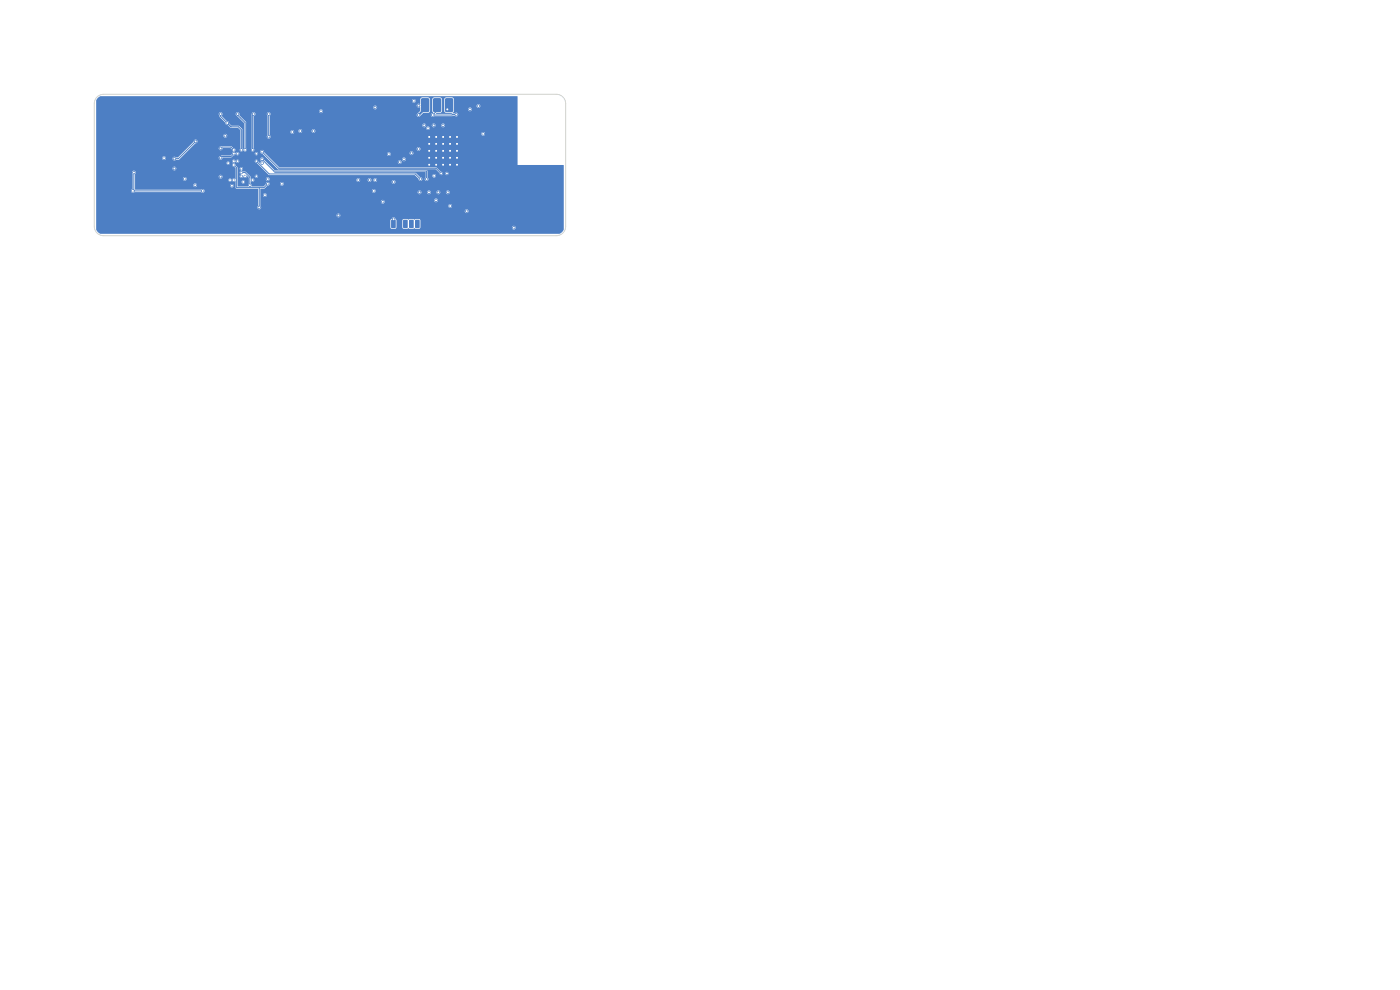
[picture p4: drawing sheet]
<svg xmlns="http://www.w3.org/2000/svg" width="297mm" height="210mm" viewBox="0 0 297 210" stroke-linecap="round" stroke-linejoin="round" font-family="sans-serif">
<g fill="#4d7fc4" stroke="#4d7fc4" stroke-width=".21">
<circle cx="91" cy="29.1" r=".25"/>
<circle cx="91" cy="30.5" r=".25"/>
<circle cx="91" cy="32" r=".25"/>
<circle cx="91" cy="33.5" r=".25"/>
<circle cx="91" cy="35" r=".25"/>
<circle cx="92.5" cy="29.1" r=".25"/>
<circle cx="92.5" cy="30.5" r=".25"/>
<circle cx="92.5" cy="32" r=".25"/>
<circle cx="92.5" cy="33.5" r=".25"/>
<circle cx="92.5" cy="35" r=".25"/>
<circle cx="94" cy="29.1" r=".25"/>
<circle cx="94" cy="30.5" r=".25"/>
<circle cx="94" cy="32" r=".25"/>
</g>
<path d="M90.8 28.8h6.4v6.4h-6.4z" fill="#4d7fc4"/>
<g fill="#4d7fc4" stroke="#4d7fc4" stroke-width=".21">
<circle cx="94" cy="33.5" r=".25"/>
<circle cx="94" cy="35" r=".25"/>
<circle cx="95.5" cy="29" r=".25"/>
<circle cx="95.5" cy="30.5" r=".25"/>
<circle cx="95.5" cy="32" r=".25"/>
<circle cx="95.5" cy="33.5" r=".25"/>
<circle cx="95.5" cy="34.9" r=".25"/>
<circle cx="96.9" cy="29" r=".25"/>
<circle cx="96.9" cy="30.5" r=".25"/>
<circle cx="97" cy="32" r=".25"/>
<circle cx="97" cy="33.5" r=".25"/>
<circle cx="97" cy="34.9" r=".25"/>
</g>
<g fill="#4d7fc4">
<path d="M83 46.7l.8-.1 .1 .1 .1 1.5-.2 .2-.8-.1z"/>
<path d="M84.3 46.7l.7-.1 .2 .1v1.5l-.1 .2-.9-.1z"/>
<path d="M85.6 46.7l.7-.1 .2 .1v1.5l-.1 .2-.9-.1z"/>
<path d="M86.8 46.7l.8-.1 .2 .1v1.5l-.2 .2-.8-.1z"/>
<path d="M88.1 46.7l.7-.1 .2 .1v1.5l-.1 .2-.8-.1z"/>
<path d="M89.4 20.9l1.3-.1 .3 .2 .1 2.4-.2 .3-1.2 .1-.3-.2-.1-2.4z"/>
<path d="M92 20.9l1.3-.1 .3 .2v2.4l-.1 .3-1.3 .1-.3-.2-.1-2.4z"/>
<path d="M94.5 20.9l1.3-.1 .3 .2 .1 2.4-.2 .3-1.3 .1-.3-.2v-2.4z"/>
<path d="M97.1 20.9l1.2-.1 .3 .2 .1 2.4-.1 .3-1.3 .1-.3-.2-.1-2.4z"/>
</g>
<g fill="#4d7fc4" stroke="#4d7fc4" stroke-width=".21">
<circle cx="90.8" cy="27.2" r=".22"/>
<circle cx="82.5" cy="32.7" r=".25"/>
<circle cx="99" cy="44.8" r=".25"/>
<circle cx="76" cy="38.2" r=".25"/>
<circle cx="90" cy="26.6" r=".25"/>
<circle cx="93" cy="40.8" r=".25"/>
<circle cx="89" cy="40.8" r=".25"/>
<circle cx="85.7" cy="33.8" r=".25"/>
<circle cx="83.5" cy="46.5" r=".25"/>
<circle cx="84.8" cy="34.4" r=".25"/>
<circle cx="78.4" cy="38.2" r=".25"/>
<circle cx="91" cy="40.8" r=".25"/>
<circle cx="94.8" cy="36.8" r=".22"/>
<circle cx="87.8" cy="21.4" r=".25"/>
<circle cx="79.3" cy="40.5" r=".25"/>
<circle cx="92.5" cy="42.5" r=".25"/>
<circle cx="81.2" cy="42.8" r=".25"/>
<circle cx="109" cy="48.3" r=".25"/>
<circle cx="95.5" cy="43.7" r=".25"/>
<circle cx="94" cy="26.6" r=".25"/>
<circle cx="79.6" cy="38.2" r=".25"/>
<circle cx="101.5" cy="22.5" r=".25"/>
<circle cx="102.5" cy="28.4" r=".25"/>
<circle cx="87.3" cy="32.5" r=".25"/>
<circle cx="71.8" cy="45.7" r=".25"/>
<circle cx="92" cy="26.6" r=".25"/>
<circle cx="99.7" cy="23.2" r=".25"/>
<circle cx="95" cy="40.8" r=".25"/>
<circle cx="83.5" cy="38.6" r=".25"/>
<circle cx="37" cy="35.8" r=".25"/>
<circle cx="34.8" cy="33.5" r=".25"/>
<circle cx="66.5" cy="27.8" r=".25"/>
<circle cx="63.7" cy="27.8" r=".25"/>
<circle cx="51.6" cy="38.6" r=".22"/>
<circle cx="59.8" cy="39" r=".25"/>
<circle cx="53.6" cy="38.2" r=".22"/>
<circle cx="52" cy="37.4" r=".22"/>
<circle cx="68.1" cy="23.6" r=".25"/>
<circle cx="49.6" cy="38.2" r=".22"/>
<circle cx="48.8" cy="38.2" r=".23"/>
<circle cx="39.2" cy="38" r=".25"/>
<circle cx="41.4" cy="39.3" r=".25"/>
<circle cx="56.8" cy="38" r=".25"/>
<circle cx="48.2" cy="26.1" r=".25"/>
<circle cx="51.2" cy="31.8" r=".23"/>
<circle cx="46.8" cy="24.2" r=".25"/>
<circle cx="54.4" cy="34.2" r=".22"/>
<circle cx="89.2" cy="38" r=".25"/>
<circle cx="88.8" cy="22.4" r=".25"/>
<circle cx="79.6" cy="22.8" r=".25"/>
<circle cx="46.8" cy="31.5" r=".25"/>
<circle cx="49.6" cy="31.8" r=".22"/>
<circle cx="28.4" cy="36.6" r=".25"/>
<circle cx="28.2" cy="40.5" r=".25"/>
<circle cx="43" cy="40.5" r=".25"/>
<circle cx="54.4" cy="32.6" r=".22"/>
<circle cx="88.8" cy="31.6" r=".25"/>
<circle cx="54.4" cy="37.4" r=".23"/>
<circle cx="56.2" cy="41.4" r=".25"/>
<circle cx="91.8" cy="24.4" r=".25"/>
<circle cx="96.8" cy="24.3" r=".25"/>
<circle cx="41.5" cy="30" r=".25"/>
<circle cx="37" cy="33.6" r=".25"/>
<circle cx="50.4" cy="24.2" r=".25"/>
<circle cx="52" cy="31.8" r=".22"/>
<circle cx="62" cy="28" r=".25"/>
<circle cx="48.4" cy="34.6" r=".22"/>
<circle cx="49.6" cy="34.2" r=".22"/>
<circle cx="46.8" cy="37.5" r=".25"/>
<circle cx="88.8" cy="24.4" r=".25"/>
<circle cx="94.9" cy="23.2" r=".25"/>
<circle cx="56.8" cy="39" r=".25"/>
<circle cx="49.6" cy="35" r=".22"/>
<circle cx="55" cy="44" r=".25"/>
<circle cx="90.5" cy="38" r=".25"/>
<circle cx="55.6" cy="33.8" r=".25"/>
<circle cx="55.6" cy="34.6" r=".25"/>
<circle cx="92.1" cy="37.3" r=".22"/>
<circle cx="93.6" cy="36.8" r=".25"/>
<circle cx="55.6" cy="32.2" r=".25"/>
<circle cx="51.2" cy="37.4" r=".23"/>
<circle cx="49.2" cy="39.4" r=".25"/>
<circle cx="51.2" cy="36.6" r=".22"/>
<circle cx="53" cy="39.3" r=".25"/>
<circle cx="51.2" cy="35.8" r=".23"/>
<circle cx="50.4" cy="34.2" r=".22"/>
<circle cx="47.8" cy="28.8" r=".25"/>
<circle cx="46.8" cy="33.5" r=".25"/>
<circle cx="49.6" cy="32.6" r=".22"/>
<circle cx="57" cy="24.2" r=".25"/>
<circle cx="50.4" cy="32.6" r=".22"/>
<circle cx="57" cy="29" r=".25"/>
<circle cx="53.6" cy="31.8" r=".22"/>
<circle cx="53.8" cy="24.2" r=".25"/>
</g>
<path d="M83.5 46.5v1" fill="none" stroke="#4d7fc4" stroke-width=".25"/>
<g fill="none" stroke="#4d7fc4" stroke-width=".21">
<path d="M28.4 36.6v3.9M41.5 30l-3.6 3.7h-.9M46.8 24.2v.5l2.2 2.2h1.6l.6 .6v4.3M46.8 31.5l.3-.3h1.9l.6 .6M49.6 35l.6 .6v4.2h5.8l.8-.8M49.6 32.6l-.6 .6h-1.9l-.3 .3M50.4 24.2v.2l1.6 1.6v5.8M51.2 36.6h.8l1 1v1.7M53.8 24.2l-.2 .2v7.4M54.4 34.2l2.7 2.7h31l1.1 1.1M55 39.8v4.2M55.6 33.8l2.5 2.5h32.4v1.7"/>
<path d="M55.6 32.2l3.5 3.5h33.4l1.1 1.1M57 24.2v4.8M92.7 22.3v1.2l-.9 .9 5-.1M95.3 22.3v.5l-.4 .4M28.2 40.5h14.8"/>
</g>
<path d="M90.2 22.3v.7l-1.4 1.4" fill="none" stroke="#4d7fc4" stroke-width=".45"/>
<path d="M20.9 20.7l.4-.3h88.5v14.6l9.8 .1v13.6l-.3 .4-.6 .5h-97.4l-.4-.3-.5-.6v-1.9h62.4v1.5l.3 .3 .9-.2 .1-1.6h1.2l.1 1.6 .9 .2a.37 .37 0 0 1 .6 0l.8-.1 .2-.1 .2 .1 .8 .1 .3-.4h19.4a.4 .4 0 0 0 .5 .5 .4 .4 0 0 0 .2-.7 .4 .4 0 0 0-.7 .1l-19.4 .1-.1-1.6-.9-.2a.37 .37 0 0 1-.6 0l-.7 .1-.3 .1-.2-.1-.7-.1-.4 .4h-1.2a.56 .56 0 0 0-.4-.6 .56 .56 0 0 0-.6 .3l-.3 .3h-62.4v-1.2l51 .2a.4 .4 0 0 0 .6 .2 .4 .4 0 0 0 0-.6 .4 .4 0 0 0-.6 .2h-51v-.9l78.2 .2a.4 .4 0 0 0 .6 .2 .4 .4 0 0 0 0-.6 .4 .4 0 0 0-.6 .2h-78.2v-4.3l7.4 .2a.42 .42 0 0 0 .3 .3 .42 .42 0 0 0 .4-.1h14.2a.41 .41 0 0 0 .6-.1 .41 .41 0 0 0-.1-.5 .41 .41 0 0 0-.5 0h-14v-1l12.3 .2a.4 .4 0 0 0 .4 .3 .4 .4 0 0 0 .4-.3h7a.38 .38 0 0 0 .6 .3 .38 .38 0 0 0 0-.6 .38 .38 0 0 0-.6 .3h-7l-.1-.3-.2-.2-.3 .1-.2 .2h-12.3v-1.3h10.1l.1 .3a.4 .4 0 0 0 .6 0h8.9l.4 .4 .4-.3a.54 .54 0 0 0 .8 .1v1.4l.2 .2h4.6v3.7a.41 .41 0 0 0-.1 .6 .41 .41 0 0 0 .6-.1 .41 .41 0 0 0-.1-.6l39.9 .2a.4 .4 0 0 0 .6 .2 .4 .4 0 0 0 0-.6 .4 .4 0 0 0-.6 .2h-39.9v-.9h25.6a.4 .4 0 0 0 .6 .5 .4 .4 0 0 0 0-.8l10.7 .2a.4 .4 0 0 0 .6 .2 .4 .4 0 0 0 0-.6 .4 .4 0 0 0-.6 .2h-11l-.3 .3h-25.6v-1.4h.6a.4 .4 0 0 0 .5 .5 .4 .4 0 0 0 .2-.7 .4 .4 0 0 0-.7 .1l-.6 .1v-.9h23.7a.4 .4 0 0 0 .2 .5 .4 .4 0 0 0 .5-.2l9 .2a.4 .4 0 0 0 .5 .3 .4 .4 0 0 0 .3-.5l1.2 .2a.4 .4 0 0 0 .5 .3 .4 .4 0 0 0 .3-.5l1.2 .2a.4 .4 0 0 0 .5 .3 .4 .4 0 0 0 .3-.5l1.2 .2a.4 .4 0 0 0 .6 .2 .4 .4 0 0 0 0-.6 .4 .4 0 0 0-.6 .2h-1.2a.4 .4 0 0 0-.4-.3 .4 .4 0 0 0-.4 .3h-1.2a.4 .4 0 0 0-.4-.3 .4 .4 0 0 0-.4 .3h-1.2a.4 .4 0 0 0-.4-.3 .4 .4 0 0 0-.4 .3h-9a.4 .4 0 0 0-.1-.6 .4 .4 0 0 0-.6 .3h-23.7v-.4h.9l.6-.6a.44 .44 0 0 0 .5-.5l2.2 .2a.4 .4 0 0 0 .6 .2 .4 .4 0 0 0 0-.6 .4 .4 0 0 0-.6 .2h-2.2l-.2-.2a.43 .43 0 0 0-.5 0 .43 .43 0 0 0-.1 .4l-.5 .5h-2.5l-.2-1.2a.39 .39 0 0 0 .6 .1 .39 .39 0 0 0 0-.6h2.6l.1 .3a.4 .4 0 0 0 .3 .2 .4 .4 0 0 0 .4-.3h18.4l.1 .3a.4 .4 0 0 0 .4 .2 .4 .4 0 0 0 .3-.5h1.6l.1 .3a.4 .4 0 0 0 .4 .2 .4 .4 0 0 0 .3-.5h.4l.1 .3 .2 .2 3.6 .1a.4 .4 0 0 0 .6 .2 .4 .4 0 0 0 0-.6 .4 .4 0 0 0-.6 .2h-3.3a.4 .4 0 0 0 0-.6 .4 .4 0 0 0-.6 .2h-.4l-.2-.2a.4 .4 0 0 0-.6 .2h-1.6l-.2-.2a.4 .4 0 0 0-.6 .2h-18.4l-.1-.3-.2-.2-.3 .1-.2 .2-2.8-.1-.4 .2-.2-.6h1a.35 .35 0 0 0 .5 .3 .35 .35 0 0 0 .2-.5 .35 .35 0 0 0-.6 .1l-1.1 .1-.9-1h-.6l-.2-.2a.37 .37 0 0 0 .3-.6 .37 .37 0 0 0-.6 0 .37 .37 0 0 0 .1 .6 .47 .47 0 0 0-.3 .4 .47 .47 0 0 0 .3 .4 .39 .39 0 0 0-.1 .7 .39 .39 0 0 0 .6-.2 .41 .41 0 0 0 .5 .2 .41 .41 0 0 0 .3-.4l.4 .4v1.2l-.2 .7h-2.2v-1h.8a.35 .35 0 0 0 .6 .3 .35 .35 0 0 0 0-.6 .35 .35 0 0 0-.6 .3h-.8v-3l-.4-.6a.33 .33 0 0 1-.3-.3 .33 .33 0 0 1 .2-.4h.1a.41 .41 0 0 0 .4 .2 .41 .41 0 0 0 .4-.3h3.2l.2 .3 .3 .1 2.6 2.5h30.9l.8 .9a.41 .41 0 0 0 .4 .4 .41 .41 0 0 0 .4-.5 .41 .41 0 0 0-.5-.3l-1-.9-29.9-.1 32-.1 .1 1.1a.42 .42 0 0 0-.1 .6 .42 .42 0 0 0 .6 0 .42 .42 0 0 0-.1-.6v-.3h1a.38 .38 0 0 0 .5 .4 .38 .38 0 0 0 .2-.7 .38 .38 0 0 0-.6 .2l-1.1 .1v-1l-.2-.2h-32.2l-2.3-2.3a.43 .43 0 0 0-.7-.3 .43 .43 0 0 0 .1 .7l-.3 .4-.3-.4a.35 .35 0 0 0-.4-.4 .35 .35 0 0 0-.4 .4l-3.3-.1a.42 .42 0 0 0-.4-.2 .42 .42 0 0 0-.3 .2 .39 .39 0 0 0-.7-.1 .39 .39 0 0 0 .2 .6 .39 .39 0 0 0-.2 .5 .39 .39 0 0 0 .4 .3l.3 .3v2.2l-.1 .1a.43 .43 0 0 0-.7 .1l-.1-.1a.35 .35 0 0 0-.4-.1 .35 .35 0 0 0-.3 .3l-8.8-.1a.4 .4 0 0 0-.3-.5 .4 .4 0 0 0-.5 .3h-10.1v-.5l17.7 .1a.4 .4 0 0 0 .6 .3 .4 .4 0 0 0 0-.7 .4 .4 0 0 0-.6 .3h-17.7v-.5a.42 .42 0 0 0 0-.6 .42 .42 0 0 0-.6 0 .42 .42 0 0 0 0 .6v3.1l-.3 .4h-7.4v-4.7h16.2a.4 .4 0 0 0 .5 .4 .4 .4 0 0 0 .2-.6 .4 .4 0 0 0-.7 .1l-16.2 .1v-1.1h27.6a.35 .35 0 0 0 .5 .3 .35 .35 0 0 0 .2-.5 .35 .35 0 0 0-.6 .1l-27.7 .1v-1.1h14l.1 .3a.4 .4 0 0 0 .4 .1 .4 .4 0 0 0 .3-.3h1.4l.1 .3a.43 .43 0 0 0 .6 0h.7l2.4-2.5h6a.44 .44 0 0 0 .5 .5 .44 .44 0 0 0 .4-.5h1.6l.6 .8-.6 .8h-1.7a.54 .54 0 0 0-.6 .2 .54 .54 0 0 0 0 .6 .47 .47 0 0 0 .7-.4h1.7l1-.7a.37 .37 0 0 0 .4 .2 .37 .37 0 0 0 .4-.3h3.2a.35 .35 0 0 0 .6 .3 .35 .35 0 0 0 0-.6 .35 .35 0 0 0-.6 .3l-3.3-.1a.42 .42 0 0 0-.4-.2 .42 .42 0 0 0-.3 .2 .36 .36 0 0 1-.3-.3 .36 .36 0 0 1 .3-.4l-.2-.3-.8-.5h-2l-.4 .2-.2 .2h-6l1-1a.42 .42 0 0 0 .5-.4 .42 .42 0 0 0-.4-.4 .42 .42 0 0 0-.4 .5l-3.3 3.3h-.5a.4 .4 0 0 0-.4-.1 .4 .4 0 0 0-.3 .3h-1.4v-.2a.4 .4 0 0 0-.5-.3 .4 .4 0 0 0-.3 .4h-14v-4.8l27 .2a.4 .4 0 0 0 .6 .2 .4 .4 0 0 0 0-.6 .4 .4 0 0 0-.6 .2h-27v-4.6h26l.2 .7 1.2 1.2 .2 .4 .3 .1 .7 .6h1.5l.5 .5v3.9a.39 .39 0 0 0 0 .6 .39 .39 0 0 0 .6-.2 .37 .37 0 0 0 .4 .2 .37 .37 0 0 0 .4-.3h.8l.4 .4 1.6-.1 .2 .4 .3 .1 3.4 3.3h33.3l.8 .8a.37 .37 0 0 0 .4 .4 .37 .37 0 0 0 .4-.3h.4a.35 .35 0 0 0 .6 .3 .35 .35 0 0 0 0-.6 .35 .35 0 0 0-.6 .3h-.4l-1.5-1.3h-33.2l-1.2-1.2h26.3a.4 .4 0 0 0 .5 .5 .4 .4 0 0 0 .2-.7 .4 .4 0 0 0-.7 .1l-26.3 .1-.6-.6 27.8 .2a.4 .4 0 0 0 .6 .2 .4 .4 0 0 0 0-.6 .4 .4 0 0 0-.6 .2h-27.8l-1.1-1.1 25.7 .2a.4 .4 0 0 0 .6 .3 .4 .4 0 0 0 .1-.7l4.1 .2a.4 .4 0 0 0 .6 .2 .4 .4 0 0 0 0-.6 .4 .4 0 0 0-.6 .2h-4.1l-.4-.1-.3 .3h-25.7l-.6-.7a.4 .4 0 0 0-.6 .2h-1.5l.2-.2-.1-.4h34.6a.4 .4 0 0 0 .5 .5 .4 .4 0 0 0 .2-.7 .4 .4 0 0 0-.7 .1l-34.6 .1v-6.8l.3-.3 .1-.3h2.4l.2 .5v4a.42 .42 0 0 0-.1 .7 .42 .42 0 0 0 .6 0 .42 .42 0 0 0-.1-.7v-.7h4.4l.1 .3 .2 .2 40.2 .1a.4 .4 0 0 0 .6 .2 .4 .4 0 0 0 0-.6 .4 .4 0 0 0-.6 .2h-39.9l.2-.2-.1-.4h1a.4 .4 0 0 0 .4 .5 .4 .4 0 0 0 .4-.5l2 .2a.4 .4 0 0 0 .6 .2 .4 .4 0 0 0 0-.6 .4 .4 0 0 0-.6 .2h-2l-.3-.3-.3 .1-.2 .2h-1a.4 .4 0 0 0-.4-.1 .4 .4 0 0 0-.3 .3h-4.4v-.7h33.2a.38 .38 0 0 0 .6 .3 .38 .38 0 0 0 0-.6 .38 .38 0 0 0-.6 .3h-33.2v-.7l32.4 .2a.4 .4 0 0 0 .5 .3 .4 .4 0 0 0 .3-.5l1.2 .2a.4 .4 0 0 0 .5 .3 .4 .4 0 0 0 .3-.5l1.2 .2a.4 .4 0 0 0 .6 .2 .4 .4 0 0 0 0-.6 .4 .4 0 0 0-.6 .2h-1.2l-.2-.2a.4 .4 0 0 0-.6 .2h-1.2l-.2-.2a.4 .4 0 0 0-.6 .2h-32.4v-1.9a.41 .41 0 0 0 0-.7 .41 .41 0 0 0-.6 .2h-2.4a.44 .44 0 0 0-.6-.2 .44 .44 0 0 0-.2 .6v7l-.2 .3h-.8l-.2-.3v-5.5l-1.4-1.6a.41 .41 0 0 0-.2-.6 .41 .41 0 0 0-.6 .3 .41 .41 0 0 0 .3 .5l1.5 1.5v5.4l-.2 .2-.2-.2v-4.1l-.7-.7h-1.6l-.5-.5a.44 .44 0 0 0-.5-.5l-1.1-1.1a.41 .41 0 0 0 0-.7 .41 .41 0 0 0-.6 .2h-26v-.6l47.3 .2a.4 .4 0 0 0 .6 .2 .4 .4 0 0 0 0-.6 .4 .4 0 0 0-.6 .2h-47.3v-.8l58.8 .2a.4 .4 0 0 0 .6 .2 .4 .4 0 0 0 0-.6 .4 .4 0 0 0-.6 .2h-58.8v-.4l68 .2a.51 .51 0 0 0 .7 .3v.7l-.5 .5a.41 .41 0 0 0-.1 .7 .41 .41 0 0 0 .7-.1l.2-.3h2l.1 .3 .2 .2 .5-.2h4.3a.41 .41 0 0 0 .6-.1 .41 .41 0 0 0-.1-.6 .41 .41 0 0 0-.6 .2l-.5-.1 .4-.3v-.6h3a.4 .4 0 0 0 .5 .5 .4 .4 0 0 0 .2-.7 .4 .4 0 0 0-.7 .1l-3 .1v-.7h4.8a.4 .4 0 0 0 .5 .5 .4 .4 0 0 0 .2-.7 .4 .4 0 0 0-.7 .1l-4.8 .1v-1.3l-.1-.3-.3-.2-1.3 .1-.4 .4 .1 2.6 .3 .2 1.2 .1 .1 .1-3.3 .1v-.2l.8-.1 .3-.2 .1-2.6-.4-.4h-1.3l-.4 .4v2.4l.2 .5-.3 .1-.2 .2h-2l.4-.3 1-.1 .4-.2v-2.8l-.4-.2h-1.4l-.3 .4-.1 1a.4 .4 0 0 0-.6 .2h-68v-1l67 .2a.4 .4 0 0 0 .6 .2 .4 .4 0 0 0 0-.6 .4 .4 0 0 0-.6 .2h-67z" fill="#4d7fc4"/>
<path d="M20.6 20.6l.7-.5 .7-.1h96a2 2 0 0 1 2 2v26a2 2 0 0 1-2 2h-96a2 2 0 0 1-2-2v-26l.2-.8z" fill="none" stroke="#d0d2cd" stroke-width=".21"/>
<g fill="#fff" stroke="#fff" stroke-width=".21">
<circle cx="90.8" cy="27.2" r=".1"/>
<circle cx="82.5" cy="32.7" r=".1"/>
<circle cx="99" cy="44.8" r=".1"/>
<circle cx="76" cy="38.2" r=".1"/>
<circle cx="90" cy="26.6" r=".1"/>
<circle cx="93" cy="40.8" r=".1"/>
<circle cx="89" cy="40.8" r=".1"/>
<circle cx="85.7" cy="33.8" r=".1"/>
<circle cx="83.5" cy="46.5" r=".1"/>
<circle cx="84.8" cy="34.4" r=".1"/>
<circle cx="78.4" cy="38.2" r=".1"/>
<circle cx="91" cy="40.8" r=".1"/>
<circle cx="94.8" cy="36.8" r=".1"/>
<circle cx="87.8" cy="21.4" r=".1"/>
<circle cx="79.3" cy="40.5" r=".1"/>
<circle cx="92.5" cy="42.5" r=".1"/>
<circle cx="81.2" cy="42.8" r=".1"/>
<circle cx="109" cy="48.3" r=".1"/>
<circle cx="95.5" cy="43.7" r=".1"/>
<circle cx="94" cy="26.6" r=".1"/>
<circle cx="79.6" cy="38.2" r=".1"/>
<circle cx="101.5" cy="22.5" r=".1"/>
<circle cx="102.5" cy="28.4" r=".1"/>
<circle cx="87.3" cy="32.5" r=".1"/>
<circle cx="71.8" cy="45.7" r=".1"/>
<circle cx="92" cy="26.6" r=".1"/>
<circle cx="99.7" cy="23.2" r=".1"/>
<circle cx="95" cy="40.8" r=".1"/>
<circle cx="83.5" cy="38.6" r=".1"/>
<circle cx="37" cy="35.7" r=".1"/>
<circle cx="34.8" cy="33.6" r=".1"/>
<circle cx="66.5" cy="27.8" r=".1"/>
<circle cx="63.7" cy="27.8" r=".1"/>
<circle cx="51.6" cy="38.6" r=".1"/>
<circle cx="59.8" cy="39" r=".1"/>
<circle cx="53.6" cy="38.2" r=".1"/>
<circle cx="52" cy="37.4" r=".1"/>
<circle cx="68.1" cy="23.6" r=".1"/>
<circle cx="49.6" cy="38.2" r=".1"/>
<circle cx="48.8" cy="38.2" r=".1"/>
<circle cx="39.2" cy="38" r=".1"/>
<circle cx="41.4" cy="39.3" r=".1"/>
<circle cx="56.8" cy="38" r=".1"/>
<circle cx="48.2" cy="26.1" r=".1"/>
<circle cx="51.2" cy="31.8" r=".1"/>
<circle cx="46.8" cy="24.2" r=".1"/>
<circle cx="54.4" cy="34.2" r=".1"/>
<circle cx="89.2" cy="38" r=".1"/>
<circle cx="88.8" cy="22.4" r=".1"/>
<circle cx="79.6" cy="22.8" r=".1"/>
<circle cx="46.8" cy="31.5" r=".1"/>
<circle cx="49.6" cy="31.8" r=".1"/>
<circle cx="28.4" cy="36.6" r=".1"/>
<circle cx="28.2" cy="40.5" r=".1"/>
<circle cx="43" cy="40.5" r=".1"/>
<circle cx="54.4" cy="32.6" r=".1"/>
<circle cx="88.8" cy="31.6" r=".1"/>
<circle cx="54.4" cy="37.4" r=".1"/>
<circle cx="56.2" cy="41.4" r=".1"/>
<circle cx="91.8" cy="24.4" r=".1"/>
<circle cx="96.8" cy="24.3" r=".1"/>
<circle cx="41.5" cy="30" r=".1"/>
<circle cx="37" cy="33.7" r=".1"/>
<circle cx="50.4" cy="24.2" r=".1"/>
<circle cx="52" cy="31.8" r=".1"/>
<circle cx="62" cy="28" r=".1"/>
<circle cx="48.4" cy="34.6" r=".1"/>
<circle cx="49.6" cy="34.2" r=".1"/>
<circle cx="46.8" cy="37.5" r=".1"/>
<circle cx="88.8" cy="24.4" r=".1"/>
<circle cx="94.9" cy="23.2" r=".1"/>
<circle cx="56.8" cy="39" r=".1"/>
<circle cx="49.6" cy="35" r=".1"/>
<circle cx="55" cy="44" r=".1"/>
<circle cx="90.5" cy="38" r=".1"/>
<circle cx="55.6" cy="33.8" r=".1"/>
<circle cx="55.6" cy="34.6" r=".1"/>
<circle cx="92.1" cy="37.3" r=".1"/>
<circle cx="93.6" cy="36.8" r=".1"/>
<circle cx="55.6" cy="32.2" r=".1"/>
<circle cx="51.2" cy="37.4" r=".1"/>
<circle cx="49.2" cy="39.4" r=".1"/>
<circle cx="51.2" cy="36.6" r=".1"/>
<circle cx="53" cy="39.3" r=".1"/>
<circle cx="51.2" cy="35.8" r=".1"/>
<circle cx="50.4" cy="34.2" r=".1"/>
<circle cx="47.8" cy="28.8" r=".1"/>
<circle cx="46.8" cy="33.5" r=".1"/>
<circle cx="49.6" cy="32.6" r=".1"/>
<circle cx="57" cy="24.2" r=".1"/>
<circle cx="50.4" cy="32.6" r=".1"/>
<circle cx="57" cy="29" r=".1"/>
<circle cx="53.6" cy="31.8" r=".1"/>
<circle cx="53.8" cy="24.2" r=".1"/>
<circle cx="91.1" cy="29" r=".1"/>
<circle cx="91.1" cy="30.5" r=".1"/>
<circle cx="91" cy="32" r=".1"/>
<circle cx="91" cy="33.5" r=".1"/>
<circle cx="91" cy="35" r=".1"/>
<circle cx="92.5" cy="29" r=".1"/>
<circle cx="92.5" cy="30.5" r=".1"/>
<circle cx="92.5" cy="32" r=".1"/>
<circle cx="92.5" cy="33.5" r=".1"/>
<circle cx="92.5" cy="35" r=".1"/>
<circle cx="94" cy="29" r=".1"/>
<circle cx="94" cy="30.5" r=".1"/>
<circle cx="94" cy="32" r=".1"/>
<circle cx="94" cy="33.5" r=".1"/>
<circle cx="94" cy="35" r=".1"/>
<circle cx="95.5" cy="29" r=".1"/>
<circle cx="95.5" cy="30.5" r=".1"/>
<circle cx="95.5" cy="32" r=".1"/>
<circle cx="95.5" cy="33.5" r=".1"/>
<circle cx="95.5" cy="35" r=".1"/>
<circle cx="96.9" cy="29" r=".1"/>
<circle cx="96.9" cy="30.5" r=".1"/>
<circle cx="96.9" cy="32" r=".1"/>
<circle cx="96.9" cy="33.5" r=".1"/>
<circle cx="96.9" cy="35" r=".1"/>
</g>
</svg>
